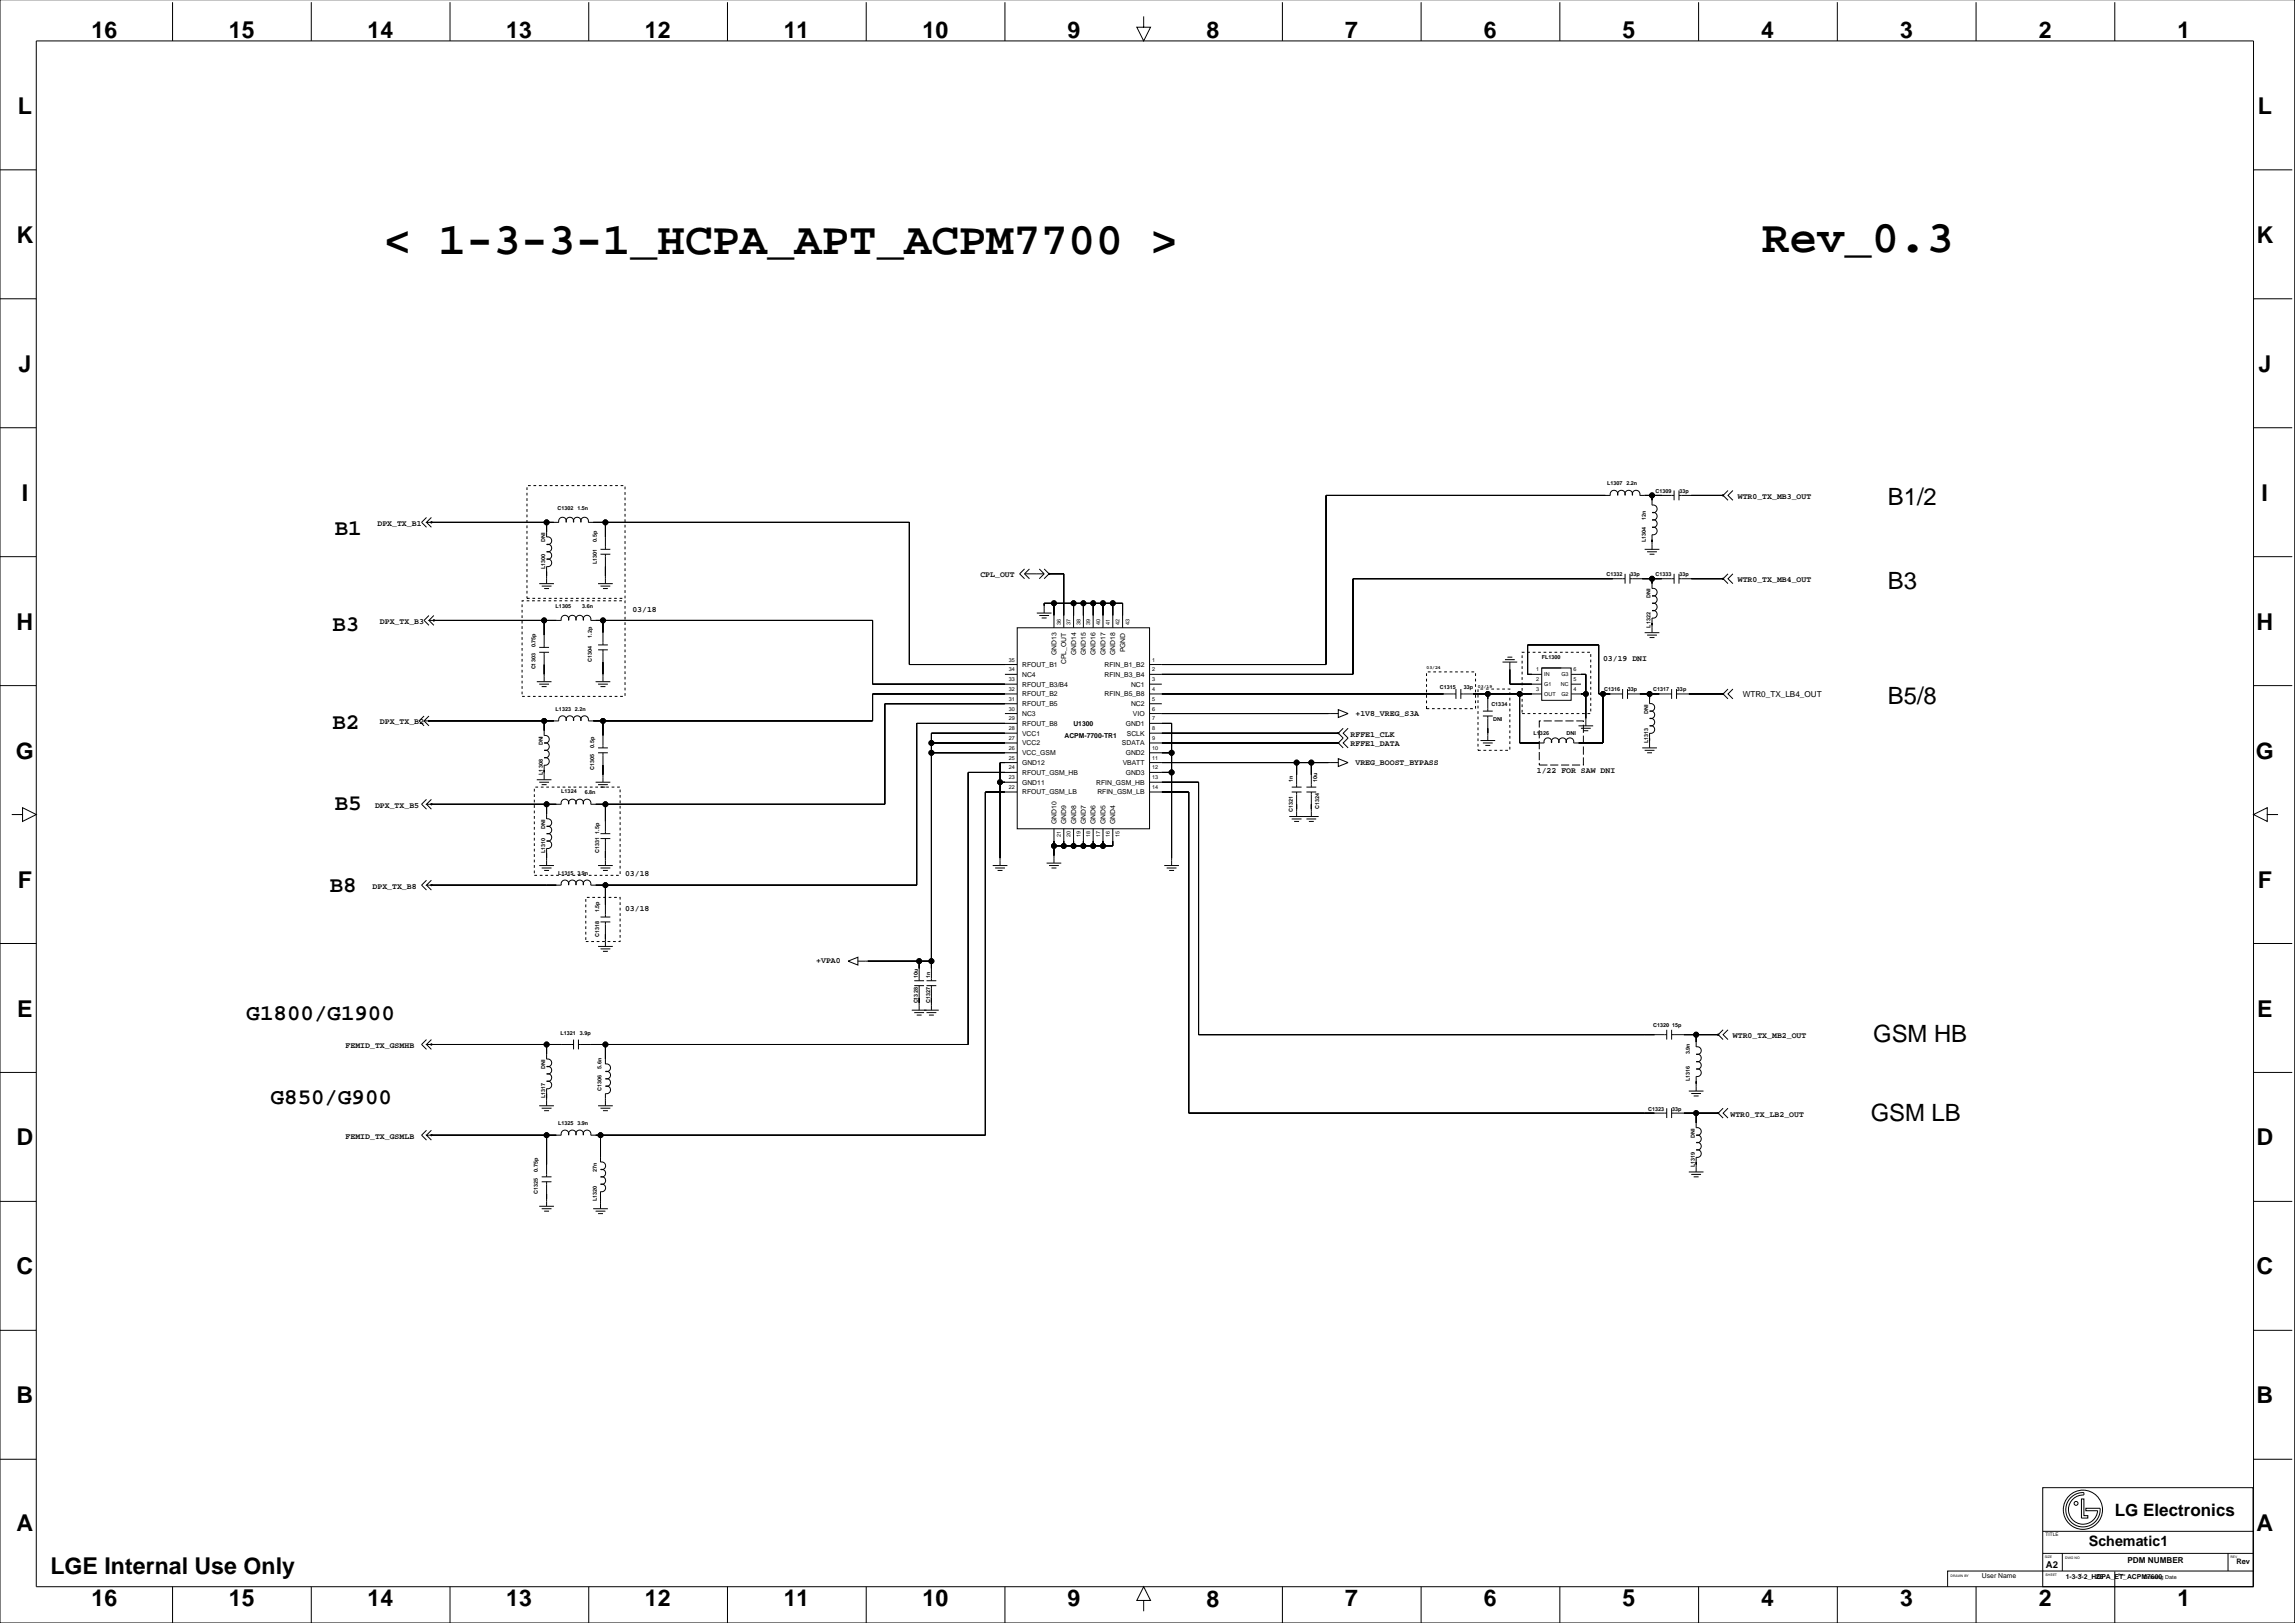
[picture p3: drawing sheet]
<svg xmlns="http://www.w3.org/2000/svg" width="1189mm" height="841mm" viewBox="0 0 1189 841" stroke-linecap="round" stroke-linejoin="round" font-family="sans-serif">
<defs><g id="words">
<g font-size="23.6">
<text x="199" y="131">&lt; 1-3-3-1_HCPA_APT_ACPM7700 &gt;</text>
<text x="913" y="131">Rev_0.3</text>
</g>
<g font-size="12.3">
<text x="978" y="262">B1/2</text>
<text x="978" y="305">B3</text>
<text x="978" y="365">B5/8</text>
<text x="970" y="540">GSM HB</text>
<text x="969" y="580">GSM LB</text>
</g>
<g font-size="12">
<text x="47" y="20">16</text>
<text x="119" y="20">15</text>
<text x="190" y="20">14</text>
<text x="262" y="20">13</text>
<text x="334" y="20">12</text>
<text x="406" y="20">11</text>
<text x="478" y="20">10</text>
<text x="553" y="20">9</text>
<text x="625" y="20">8</text>
<text x="697" y="20">7</text>
<text x="769" y="20">6</text>
<text x="841" y="20">5</text>
<text x="912" y="20">4</text>
<text x="984" y="20">3</text>
<text x="1056" y="20">2</text>
<text x="1128" y="20">1</text>
<text x="9" y="59">L</text>
<text x="1170" y="59">L</text>
<text x="9" y="126">K</text>
<text x="1169" y="126">K</text>
<text x="10" y="193">J</text>
<text x="1170" y="193">J</text>
<text x="11" y="259">I</text>
<text x="1172" y="259">I</text>
<text x="9" y="326">H</text>
<text x="1169" y="326">H</text>
<text x="8" y="393">G</text>
<text x="1169" y="393">G</text>
<text x="9" y="460">F</text>
<text x="1170" y="460">F</text>
<text x="9" y="527">E</text>
<text x="1169" y="527">E</text>
<text x="9" y="593">D</text>
<text x="1169" y="593">D</text>
<text x="9" y="660">C</text>
<text x="1169" y="660">C</text>
<text x="9" y="727">B</text>
<text x="1169" y="727">B</text>
<text x="9" y="793">A</text>
<text x="1169" y="793">A</text>
<text x="26" y="815">LGE Internal Use Only</text>
<text x="47" y="832">16</text>
<text x="119" y="832">15</text>
<text x="190" y="832">14</text>
<text x="262" y="832">13</text>
<text x="334" y="832">12</text>
<text x="406" y="832">11</text>
<text x="478" y="832">10</text>
<text x="553" y="832">9</text>
<text x="625" y="832">8</text>
<text x="697" y="832">7</text>
<text x="769" y="832">6</text>
<text x="841" y="832">5</text>
<text x="912" y="832">4</text>
<text x="984" y="832">3</text>
<text x="1056" y="832">2</text>
<text x="1128" y="832">1</text>
</g>
<g font-size="11.6">
<text x="173" y="277">B1</text>
<text x="172" y="327">B3</text>
<text x="172" y="377">B2</text>
<text x="173" y="419">B5</text>
<text x="171" y="462">B8</text>
<text x="128" y="529">G1800/G1900</text>
<text x="140" y="572">G850/G900</text>
</g>
<text font-size="8.8" x="1096" y="785">LG Electronics</text>
<text font-size="7.4" x="1082" y="801">Schematic1</text>
<text font-size="4.9" x="1060" y="812">A2</text>
<g font-size="4.2">
<text x="900" y="258">WTR0_TX_MB3_OUT</text>
<text x="196" y="272">DPX_TX_B1</text>
<text x="508" y="299">CPL_OUT</text>
<text x="900" y="302">WTR0_TX_MB4_OUT</text>
<text x="328" y="317">03/18</text>
<text x="197" y="323">DPX_TX_B3</text>
<text x="830" y="342">03/19 DNI</text>
<text x="903" y="361">WTR0_TX_LB4_OUT</text>
<text x="702" y="371">+1V8_VREG_S3A</text>
<text x="197" y="375">DPX_TX_B2</text>
<text x="700" y="382">RFFE1_CLK</text>
<text x="700" y="387">RFFE1_DATA</text>
<text x="702" y="396">VREG_BOOST_BYPASS</text>
<text x="796" y="401">1/22 FOR SAW DNI</text>
<text x="194" y="418">DPX_TX_B5</text>
<text x="324" y="454">03/18</text>
<text x="193" y="460">DPX_TX_B8</text>
<text x="324" y="472">03/18</text>
<text x="423" y="499">+VPA0</text>
<text x="898" y="538">WTR0_TX_MB2_OUT</text>
<text x="179" y="543">FEMID_TX_GSMHB</text>
<text x="896" y="578">WTR0_TX_LB2_OUT</text>
<text x="179" y="590">FEMID_TX_GSMLB</text>
<text x="1102" y="810">PDM NUMBER</text>
</g>
<text font-size="3.9" x="1158" y="810">Rev</text>
<g font-size="3.5">
<text x="547" y="339" transform="rotate(-90 547 339)">GND13</text>
<text x="557" y="339" transform="rotate(-90 557 339)">GND14</text>
<text x="562" y="339" transform="rotate(-90 562 339)">GND15</text>
<text x="568" y="339" transform="rotate(-90 568 339)">GND16</text>
<text x="573" y="339" transform="rotate(-90 573 339)">GND17</text>
<text x="578" y="339" transform="rotate(-90 578 339)">GND18</text>
<text x="583" y="338" transform="rotate(-90 583 338)">PGND</text>
<text x="529" y="345">RFOUT_B1</text>
<text x="552" y="344" transform="rotate(-90 552 344)">CPL_OUT</text>
<text x="572" y="345">RFIN_B1_B2</text>
<text x="529" y="351">NC4</text>
<text x="572" y="351">RFIN_B3_B4</text>
<text x="529" y="356">RFOUT_B3/B4</text>
<text x="586" y="356">NC1</text>
<text x="529" y="361">RFOUT_B2</text>
<text x="529" y="366">RFOUT_B5</text>
<text x="572" y="361">RFIN_B5_B8</text>
<text x="586" y="366">NC2</text>
<text x="529" y="371">NC3</text>
<text x="587" y="371">VIO</text>
<text x="529" y="376">RFOUT_B8</text>
<text x="556" y="376">U1300</text>
<text x="583" y="376">GND1</text>
<text x="529" y="381">VCC1</text>
<text x="551" y="382">ACPM-7700-TR1</text>
<text x="584" y="381">SCLK</text>
<text x="529" y="386">VCC2</text>
<text x="581" y="386">SDATA</text>
<text x="529" y="391">VCC_GSM</text>
<text x="583" y="391">GND2</text>
<text x="529" y="401">RFOUT_GSM_HB</text>
<text x="529" y="396">GND12</text>
<text x="582" y="396">VBATT</text>
<text x="583" y="401">GND3</text>
<text x="529" y="406">GND11</text>
<text x="568" y="406">RFIN_GSM_HB</text>
<text x="529" y="412">RFOUT_GSM_LB</text>
<text x="568" y="412">RFIN_GSM_LB</text>
<text x="547" y="427" transform="rotate(-90 547 427)">GND10</text>
<text x="552" y="427" transform="rotate(-90 552 427)">GND9</text>
<text x="557" y="427" transform="rotate(-90 557 427)">GND8</text>
<text x="562" y="427" transform="rotate(-90 562 427)">GND7</text>
<text x="568" y="427" transform="rotate(-90 568 427)">GND6</text>
<text x="573" y="427" transform="rotate(-90 573 427)">GND5</text>
<text x="578" y="427" transform="rotate(-90 578 427)">GND4</text>
<text x="1027" y="818">User Name</text>
<text x="1070" y="818">1-3-3-2_HCPA_ET_ACPM7600</text>
<text x="1086" y="818">26</text>
</g>
<g font-size="2.8">
<text x="833" y="251">L1307</text>
<text x="843" y="251">2.2n</text>
<text x="858" y="255">C1309</text>
<text x="870" y="255">33p</text>
<text x="289" y="264">C1302</text>
<text x="299" y="264">1.5n</text>
<text x="853" y="269" transform="rotate(-90 853 269)">12n</text>
<text x="282" y="281" transform="rotate(-90 282 281)">DNI</text>
<text x="309" y="281" transform="rotate(-90 309 281)">0.5p</text>
<text x="853" y="281" transform="rotate(-90 853 281)">L1304</text>
<text x="309" y="292" transform="rotate(-90 309 292)">L1301</text>
<text x="282" y="295" transform="rotate(-90 282 295)">L1300</text>
<text x="832" y="298">C1332</text>
<text x="845" y="298">33p</text>
<text x="858" y="298">C1333</text>
<text x="870" y="298">33p</text>
<text x="855" y="310" transform="rotate(-90 855 310)">DNI</text>
<text x="288" y="315">L1305</text>
<text x="302" y="315">3.6n</text>
<text x="550" y="324" transform="rotate(-90 550 324)">36</text>
<text x="555" y="324" transform="rotate(-90 555 324)">37</text>
<text x="560" y="324" transform="rotate(-90 560 324)">38</text>
<text x="565" y="324" transform="rotate(-90 565 324)">39</text>
<text x="570" y="324" transform="rotate(-90 570 324)">40</text>
<text x="575" y="324" transform="rotate(-90 575 324)">41</text>
<text x="580" y="324" transform="rotate(-90 580 324)">42</text>
<text x="585" y="324" transform="rotate(-90 585 324)">43</text>
<text x="855" y="325" transform="rotate(-90 855 325)">L1322</text>
<text x="277" y="335" transform="rotate(-90 277 335)">0.75p</text>
<text x="307" y="330" transform="rotate(-90 307 330)">1.2p</text>
<text x="799" y="341">FL1300</text>
<text x="277" y="347" transform="rotate(-90 277 347)">C1303</text>
<text x="307" y="343" transform="rotate(-90 307 343)">C1304</text>
<text x="523" y="343">35</text>
<text x="523" y="348">34</text>
<text x="597" y="348">2</text>
<text x="597" y="343">1</text>
<text x="796" y="348">1</text>
<text x="815" y="348">6</text>
<text x="523" y="353">33</text>
<text x="597" y="353">3</text>
<text x="796" y="353">2</text>
<text x="800" y="350">IN</text>
<text x="809" y="350">G3</text>
<text x="815" y="353">5</text>
<text x="523" y="358">32</text>
<text x="597" y="358">4</text>
<text x="746" y="357">C1315</text>
<text x="758" y="357">33p</text>
<text x="796" y="358">3</text>
<text x="800" y="355">G1</text>
<text x="809" y="355">NC</text>
<text x="815" y="358">4</text>
<text x="831" y="358">C1316</text>
<text x="843" y="358">33p</text>
<text x="856" y="358">C1317</text>
<text x="869" y="358">33p</text>
<text x="523" y="363">31</text>
<text x="597" y="363">5</text>
<text x="773" y="366">C1334</text>
<text x="800" y="360">OUT</text>
<text x="809" y="360">G2</text>
<text x="288" y="368">L1323 2.2n</text>
<text x="523" y="368">30</text>
<text x="597" y="368">6</text>
<text x="854" y="370" transform="rotate(-90 854 370)">DNI</text>
<text x="523" y="373">29</text>
<text x="597" y="373">7</text>
<text x="773" y="373">DNI</text>
<text x="523" y="383">27</text>
<text x="523" y="378">28</text>
<text x="597" y="383">9</text>
<text x="597" y="378">8</text>
<text x="794" y="381">L1326</text>
<text x="812" y="381">DNI</text>
<text x="281" y="386" transform="rotate(-90 281 386)">DNI</text>
<text x="308" y="387" transform="rotate(-90 308 387)">0.5p</text>
<text x="523" y="388">26</text>
<text x="597" y="388">10</text>
<text x="854" y="385" transform="rotate(-90 854 385)">L1313</text>
<text x="523" y="393">25</text>
<text x="597" y="393">11</text>
<text x="281" y="401" transform="rotate(-90 281 401)">L1308</text>
<text x="308" y="399" transform="rotate(-90 308 399)">C1305</text>
<text x="523" y="399">24</text>
<text x="597" y="399">12</text>
<text x="523" y="404">23</text>
<text x="597" y="404">13</text>
<text x="670" y="405" transform="rotate(-90 670 405)">1n</text>
<text x="682" y="405" transform="rotate(-90 682 405)">10u</text>
<text x="291" y="411">L1324</text>
<text x="303" y="411">6.8n</text>
<text x="523" y="409">22</text>
<text x="597" y="409">14</text>
<text x="683" y="419" transform="rotate(-90 683 419)">C1324</text>
<text x="670" y="420" transform="rotate(-90 670 420)">C1321</text>
<text x="282" y="429" transform="rotate(-90 282 429)">DNI</text>
<text x="550" y="434" transform="rotate(-90 550 434)">21</text>
<text x="555" y="434" transform="rotate(-90 555 434)">20</text>
<text x="560" y="434" transform="rotate(-90 560 434)">19</text>
<text x="565" y="434" transform="rotate(-90 565 434)">18</text>
<text x="570" y="434" transform="rotate(-90 570 434)">17</text>
<text x="575" y="434" transform="rotate(-90 575 434)">16</text>
<text x="580" y="434" transform="rotate(-90 580 434)">15</text>
<text x="282" y="442" transform="rotate(-90 282 442)">L1310</text>
<text x="310" y="442" transform="rotate(-90 310 442)">C1331 1.5p</text>
<text x="289" y="453">L1315</text>
<text x="299" y="453">3.9n</text>
<text x="310" y="472" transform="rotate(-90 310 472)">1.5p</text>
<text x="310" y="485" transform="rotate(-90 310 485)">C1318</text>
<text x="475" y="507" transform="rotate(-90 475 507)">10u</text>
<text x="482" y="507" transform="rotate(-90 482 507)">1n</text>
<text x="475" y="520" transform="rotate(-90 475 520)">C1328</text>
<text x="482" y="519" transform="rotate(-90 482 519)">C1327</text>
<text x="856" y="532">C1320 15p</text>
<text x="290" y="536">L1321 3.9p</text>
<text x="875" y="546" transform="rotate(-90 875 546)">3.9n</text>
<text x="282" y="554" transform="rotate(-90 282 554)">DNI</text>
<text x="312" y="554" transform="rotate(-90 312 554)">5.6n</text>
<text x="875" y="560" transform="rotate(-90 875 560)">L1316</text>
<text x="282" y="569" transform="rotate(-90 282 569)">L1317</text>
<text x="312" y="565" transform="rotate(-90 312 565)">C1306</text>
<text x="854" y="575">C1323</text>
<text x="866" y="575">33p</text>
<text x="289" y="583">L1325 3.9n</text>
<text x="878" y="589" transform="rotate(-90 878 589)">DNI</text>
<text x="878" y="605" transform="rotate(-90 878 605)">L1319</text>
<text x="279" y="607" transform="rotate(-90 279 607)">0.75p</text>
<text x="309" y="607" transform="rotate(-90 309 607)">27n</text>
<text x="279" y="618" transform="rotate(-90 279 618)">C1325</text>
<text x="309" y="622" transform="rotate(-90 309 622)">L1320</text>
<text x="1110" y="818">Drawing Date</text>
</g>
<g font-size="2.5">
<text x="739" y="346">03/24</text>
<text x="766" y="356">03/19</text>
<text x="1060" y="796">TITLE</text>
</g>
<g font-size="1.8">
<text x="1059" y="807">SIZE</text>
<text x="1070" y="807">DWG NO</text>
<text x="1155" y="807">REV</text>
<text x="1010" y="817">DRAWN BY</text>
<text x="1060" y="816">SHEET</text>
<text x="1077" y="816">of</text>
<text x="1097" y="816">Date</text>
</g>
</g></defs>
<g fill="none" stroke="#000" stroke-width=".52">
<path d="M0 0v841h1189v-841M89 1v20M161 1v20M233 1v20M305 1v20M377 1v20M449 1v20M521 1v20M592 9v5h4l-4 7-3-7h3M664 1v20M736 1v20M808 1v20"/>
<path d="M880 1v20M952 1v20M1024 1v20M1096 1v20M19 21h1148v801h-1148zM0 88h19M1167 88h20M0 155h19M1167 155h20M0 222h19M1167 222h20M856 257v5a2 2 0 0 1 2 2 2 2 0 0 1-2 1 2 2 0 0 1 2 2 2 2 0 0 1-2 2"/>
<path d="M867 257h-18a2 2 0 0 0-1-3 2 2 0 0 0-2 3 2 2 0 0 0-2-3 2 2 0 0 0-2 3 2 2 0 0 0-2-3 2 2 0 0 0-2 3 2 2 0 0 0-2-3 2 2 0 0 0-2 3h-147v87h-92M867 254v5M870 257h23M870 254v5M893 257h.1M895 254l-2 3 2 2M898 254l-3 3 3 2M221 268l-3 3 3 2M221 271l2 2M223 271h.1M223 268l-2 3h2M283 271v7a2 2 0 0 1 3 2 2 2 0 0 1-3 2 2 2 0 0 1 3 2 2 2 0 0 1-3 2 2 2 0 0 1 3 2 2 2 0 0 1-3 2 2 2 0 0 1 3 2 2 2 0 0 1-3 1v9"/>
<path d="M293 271a2 2 0 0 1 2-3 2 2 0 0 1 2 3 2 2 0 0 1 2-3 2 2 0 0 1 2 3 2 2 0 0 1 2-3 2 2 0 0 1 2 3h166v73h56M293 271a2 2 0 0 0-2-3 2 2 0 0 0-2 3h-66M314 271v14M856 269a2 2 0 0 1 2 2 2 2 0 0 1-2 2 2 2 0 0 1 2 2 2 2 0 0 1-2 2v8M0 288h19M311 285h5M311 287h5M314 287v15M531 297h10M531 295l-3 2 3 3M531 297l2 3M533 295l-2 2"/>
<path d="M538 295l3 2M541 295l2 2-2 3M541 297l-3 3M543 297h.1M543 297h8v28M842 300h-141v49h-106M842 297v5M844 300h23M844 297v5M852 285h8M853 286h5M855 287h2"/>
<path d="M856 300v5a2 2 0 0 1 2 2 2 2 0 0 1-2 2 2 2 0 0 1 2 2 2 2 0 0 1-2 1 2 2 0 0 1 2 2 2 2 0 0 1-2 2 2 2 0 0 1 2 2 2 2 0 0 1-2 2v8M867 297v5M870 300h23M870 297v5M893 300h.1M895 297l-2 3 2 2M898 297l-3 3 3 2M1167 288h20M222 319l-2 2 2 3M225 319l-3 2h3M279 302h8M281 304h5"/>
<path d="M282 305h2M310 302h7M311 304h5M312 305h3M537 318h8M538 319h5M541 318v-6h41v13M546 312v13M556 312v13M561 312v13M566 312v13M571 312v13"/>
<path d="M576 312v13M222 321l3 3M225 321h.1M225 321h66a2 2 0 0 1 2-2 2 2 0 0 1 2 2 2 2 0 0 1 1-2 2 2 0 0 1 2 2 2 2 0 0 1 2-2 2 2 0 0 1 2 2 2 2 0 0 1 2-2 2 2 0 0 1 2 2h146v33h75M279 335h5M279 338h5M282 321v14M282 338v15M310 334h5M310 337h5M312 321v13M312 337v16"/>
<path d="M527 325h68v104h-68zM540 320h2M852 328h8M853 329h5M855 330h2M0 355h19M278 353h8M279 354h5M281 356h2M309 353h7M310 354h5M311 356h3"/>
<path d="M521 349h6M527 359h-75v14h-147a2 2 0 0 0-2-2 2 2 0 0 0-2 2 2 2 0 0 0-2-2 2 2 0 0 0-2 2 2 2 0 0 0-2-2 2 2 0 0 0-2 2M595 354h7M595 359h159M754 357v5M757 359h42M757 357v5M771 359v9M778 343h8M780 342h5M781 340h2M782 343v11h17"/>
<path d="M787 359v26h13a2 2 0 0 1 2-3 2 2 0 0 1 2 3 2 2 0 0 1 2-3 2 2 0 0 1 2 3 2 2 0 0 1 1-3 2 2 0 0 1 2 3 2 2 0 0 1 2-3 2 2 0 0 1 2 3h15v-26M799 346h15v17h-15zM799 349h-8v-15h37v25h13M799 346h10M814 349h8v27M814 354h5M814 359h8M841 357v5M843 359h23M843 357v5M855 359v6a2 2 0 0 1 2 1 2 2 0 0 1-2 2 2 2 0 0 1 2 2 2 2 0 0 1-2 2 2 2 0 0 1 2 2 2 2 0 0 1-2 2 2 2 0 0 1 2 2 2 2 0 0 1-2 2v7M866 357v5"/>
<path d="M868 359h25M868 357v5M893 359h.1M895 357l-2 2 2 3M898 357l-3 2 3 3M1167 355h20M220 371l-3 2 3 3M220 373l2 3M222 373h.1M222 371l-2 2h2M282 373v8a2 2 0 0 1 3 2 2 2 0 0 1-3 2 2 2 0 0 1 3 2 2 2 0 0 1-3 2 2 2 0 0 1 3 2 2 2 0 0 1-3 1 2 2 0 0 1 3 2 2 2 0 0 1-3 2v8M293 373a2 2 0 0 0-2-2 2 2 0 0 0-2 2h-67"/>
<path d="M312 373v14M521 370h6M527 365h-69v52h-152a2 2 0 0 0-2-3 2 2 0 0 0-2 3 2 2 0 0 0-2-3 2 2 0 0 0-2 3 2 2 0 0 0-2-3 2 2 0 0 0-1 3 2 2 0 0 0-2-3 2 2 0 0 0-2 3h-68M527 375h-52v83h-169a2 2 0 0 0-2-2 2 2 0 0 0-2 2 2 2 0 0 0-2-2 2 2 0 0 0-2 2 2 2 0 0 0-2-2 2 2 0 0 0-1 2 2 2 0 0 0-2-2 2 2 0 0 0-2 2h-68M527 380h-45v128M595 375h12v73M595 370h98M595 365h7M595 380h98M693 380h.1M693 368l5 2-5 2zM696 377l-3 3 3 2-3 3 3 2"/>
<path d="M698 377l-2 3 2 2-2 3 2 2M768 371h5M768 368h5M771 371v13M818 376h7M819 377h5M820 378h3M310 387h5M310 390h5M312 390v15M422 399h.1M482 385h45"/>
<path d="M482 390h45M527 395h-9v53M595 385h98M595 390h12M595 395h98M672 395v13M679 395v13M693 385h.1M693 393l5 2-5 2zM767 384h8M768 385h5M769 386h3"/>
<path d="M851 387h7M852 389h5M853 390h3M221 414l-3 3 3 2M221 417l2 2M223 417h.1M223 414l-2 3h2M278 404h8M279 405h5M281 406h2M283 417v7a2 2 0 0 1 3 2 2 2 0 0 1-3 2 2 2 0 0 1 3 2 2 2 0 0 1-3 2 2 2 0 0 1 3 2 2 2 0 0 1-3 2 2 2 0 0 1 3 2 2 2 0 0 1-3 1v9M309 405h7"/>
<path d="M310 406h5M311 408h3M314 417v15M518 405h9M527 410h-17v178h-204a2 2 0 0 0-2-3 2 2 0 0 0-2 3 2 2 0 0 0-2-3 2 2 0 0 0-2 3 2 2 0 0 0-2-3 2 2 0 0 0-1 3 2 2 0 0 0-2-3 2 2 0 0 0-2 3h-68M527 400h-25v141h-202M595 405h26v131h242M595 410h21v167h247M595 400h12M669 408h5M669 410h5M672 410v13"/>
<path d="M677 408h5M677 410h5M679 410v13M6 422h6v-4l7 4-7 3v-3M311 432h5M311 434h5M314 434v14M546 429v18M551 429v9M556 429v9M561 429v9M566 429v9"/>
<path d="M571 429v9M576 429v9h-30M668 423h15M669 424h5M670 425h3M677 424h5M678 425h3M1174 422v-4l-7 4 7 3v-3h6M221 456l-3 2 3 3M221 458l2 3M223 458h.1M223 456l-2 2h2"/>
<path d="M279 448h8M281 450h5M282 451h2M310 448h7M311 450h5M312 451h3M314 458v17M514 448h8M516 450h5M517 451h2M542 447h8M543 448h6"/>
<path d="M545 450h2M603 448h8M604 450h5M606 451h2M311 475h5M311 478h5M314 478v12M0 489h19M310 490h7M311 491h5M312 493h3M439 498l5-2v4z"/>
<path d="M444 498h38M458 498h.1M476 498v10M1167 489h20M474 508h5M474 511h5M476 511v12M480 508h5M480 511h5M482 511v12M221 538l-3 3 3 3M223 538l-2 3"/>
<path d="M297 538v6M300 538v6M472 523h14M474 525h5M475 526h2M480 525h5M481 526h3M863 533v5M866 536h24M866 533v5M879 536v6a2 2 0 0 1 2 2 2 2 0 0 1-2 2M890 536h.1"/>
<path d="M893 533l-3 3 3 2M895 533l-2 3 2 2M0 555h19M223 541h.1M223 541h-2l2 3M223 541h74M283 541v8a2 2 0 0 1 3 2 2 2 0 0 1-3 1 2 2 0 0 1 3 2 2 2 0 0 1-3 2 2 2 0 0 1 3 2 2 2 0 0 1-3 2 2 2 0 0 1 3 2 2 2 0 0 1-3 2v9M314 541v10a2 2 0 0 1 2 2 2 2 0 0 1-2 2 2 2 0 0 1 2 2 2 2 0 0 1-2 2 2 2 0 0 1 2 2 2 2 0 0 1-2 2 2 2 0 0 1 2 2 2 2 0 0 1-2 1v7M879 546a2 2 0 0 1 2 2 2 2 0 0 1-2 2 2 2 0 0 1 2 2 2 2 0 0 1-2 2 2 2 0 0 1 2 2 2 2 0 0 1-2 2v7M1167 555h20M279 573h8M281 574h5"/>
<path d="M282 575h2M310 573h7M311 574h5M312 575h3M314 569h.1M863 574v5M866 574v5M866 577h24M875 565h7M876 566h5M877 568h3M879 577v7a2 2 0 0 1 2 2 2 2 0 0 1-2 2 2 2 0 0 1 2 2 2 2 0 0 1-2 2 2 2 0 0 1 2 2 2 2 0 0 1-2 2 2 2 0 0 1 2 2 2 2 0 0 1-2 1v8"/>
<path d="M890 577h.1M893 574l-3 3 3 2M895 574l-2 3 2 2M221 585l-3 3 3 3M223 588h.1M223 588h-2l2 3M223 585l-2 3M283 588v22M311 588v14a2 2 0 0 1 3 2 2 2 0 0 1-3 2 2 2 0 0 1 3 2 2 2 0 0 1-3 2 2 2 0 0 1 3 1 2 2 0 0 1-3 2 2 2 0 0 1 3 2 2 2 0 0 1-3 2v9M281 610h5M281 612h5M283 612v13"/>
<path d="M875 607h7M876 608h5M877 610h3M0 622h19M279 625h8M281 626h5M282 627h2M307 626h8M309 627h5M310 629h2M1167 622h20M0 689h19"/>
<path d="M1167 689h20M0 756h19M1167 756h20M1058 771h109v51h-109zM1078 776h2v9h2v1h-4zM1079 774a8 8 0 0 0-7 8 8 8 0 0 0 7 7 8 8 0 0 0 8-7M1079 773a9 9 0 0 0-9 9 9 9 0 0 0 9 9 9 9 0 0 0 9-10h-7v2h6M1080 773v1M1058 793h109M1058 814h109M1058 805h109M1058 814h-49v8"/>
<path d="M1068 805v9M1096 814v27M1154 805v9M89 822v19M161 822v19M233 822v19M305 822v19M377 822v19M449 822v19M521 822v19M592 829h4l-4-7-3 7h3v6M664 822v19"/>
<path d="M736 822v19M808 822v19M880 822v19M952 822v19M1024 822v19"/>
<circle cx="856" cy="257" r="1.3"/>
<circle cx="893" cy="257" r=".3"/>
<circle cx="223" cy="271" r=".3"/>
<circle cx="283" cy="271" r="1.3"/>
<circle cx="314" cy="271" r="1.3"/>
<circle cx="543" cy="297" r=".3"/>
<circle cx="856" cy="300" r="1.3"/>
<circle cx="893" cy="300" r=".3"/>
<circle cx="546" cy="312" r="1.3"/>
<circle cx="556" cy="312" r="1.3"/>
<circle cx="561" cy="312" r="1.3"/>
<circle cx="566" cy="312" r="1.3"/>
<circle cx="571" cy="312" r="1.3"/>
<circle cx="576" cy="312" r="1.3"/>
<circle cx="225" cy="321" r=".3"/>
<circle cx="282" cy="321" r="1.3"/>
<circle cx="312" cy="321" r="1.3"/>
<circle cx="771" cy="359" r="1.3"/>
<circle cx="787" cy="359" r="1.3"/>
<circle cx="822" cy="359" r="1.3"/>
<circle cx="830" cy="359" r="1.3"/>
<circle cx="855" cy="359" r="1.3"/>
<circle cx="893" cy="359" r=".3"/>
<circle cx="222" cy="373" r=".3"/>
<circle cx="282" cy="373" r="1.3"/>
<circle cx="312" cy="373" r="1.3"/>
<circle cx="693" cy="380" r=".3"/>
<circle cx="482" cy="385" r="1.3"/>
<circle cx="482" cy="390" r="1.3"/>
<circle cx="607" cy="390" r="1.3"/>
<circle cx="672" cy="395" r="1.3"/>
<circle cx="679" cy="395" r="1.3"/>
<circle cx="693" cy="385" r=".3"/>
<circle cx="223" cy="417" r=".3"/>
<circle cx="283" cy="417" r="1.3"/>
<circle cx="314" cy="417" r="1.3"/>
<circle cx="518" cy="405" r="1.3"/>
<circle cx="607" cy="400" r="1.3"/>
<circle cx="546" cy="438" r="1.3"/>
<circle cx="551" cy="438" r="1.3"/>
<circle cx="556" cy="438" r="1.3"/>
<circle cx="561" cy="438" r="1.3"/>
<circle cx="566" cy="438" r="1.3"/>
<circle cx="571" cy="438" r="1.3"/>
<circle cx="223" cy="458" r=".3"/>
<circle cx="314" cy="458" r="1.3"/>
<circle cx="476" cy="498" r="1.3"/>
<circle cx="482" cy="498" r="1.3"/>
<circle cx="879" cy="536" r="1.3"/>
<circle cx="890" cy="536" r=".3"/>
<circle cx="223" cy="541" r=".3"/>
<circle cx="283" cy="541" r="1.3"/>
<circle cx="314" cy="541" r="1.3"/>
<circle cx="879" cy="577" r="1.3"/>
<circle cx="890" cy="577" r=".3"/>
<circle cx="223" cy="588" r=".3"/>
<circle cx="283" cy="588" r="1.3"/>
<circle cx="311" cy="588" r="1.3"/>
<circle cx="1075" cy="779" r="1"/>
<circle cx="1079" cy="782" r="10"/>
</g>
<g fill="#000" stroke="#000" stroke-width=".52">
<path d="M687 257v87z" fill-rule="evenodd"/>
<path d="M687 257h145z" fill-rule="evenodd"/>
<path d="M856 257v2z" fill-rule="evenodd"/>
<path d="M852 257h4z" fill-rule="evenodd"/>
<path d="M856 257h5z" fill-rule="evenodd"/>
<path d="M876 257h17z" fill-rule="evenodd"/>
<path d="M223 271h60z" fill-rule="evenodd"/>
<path d="M283 271v5z" fill-rule="evenodd"/>
<path d="M283 271h4z" fill-rule="evenodd"/>
<path d="M314 271v7z" fill-rule="evenodd"/>
<path d="M307 271h7z" fill-rule="evenodd"/>
<path d="M471 271v73z" fill-rule="evenodd"/>
<path d="M314 271h157z" fill-rule="evenodd"/>
<path d="M856 279v2z" fill-rule="evenodd"/>
<path d="M283 296v3z" fill-rule="evenodd"/>
<path d="M314 293v6z" fill-rule="evenodd"/>
<path d="M551 297v22z" fill-rule="evenodd"/>
<path d="M543 297h8z" fill-rule="evenodd"/>
<path d="M701 300v49z" fill-rule="evenodd"/>
<path d="M701 300h134z" fill-rule="evenodd"/>
<path d="M856 300v2z" fill-rule="evenodd"/>
<path d="M851 300h5z" fill-rule="evenodd"/>
<path d="M856 300h5z" fill-rule="evenodd"/>
<path d="M876 300h17z" fill-rule="evenodd"/>
<path d="M541 312v2z" fill-rule="evenodd"/>
<path d="M546 312v7z" fill-rule="evenodd"/>
<path d="M541 312h5z" fill-rule="evenodd"/>
<path d="M556 312v7z" fill-rule="evenodd"/>
<path d="M546 312h10z" fill-rule="evenodd"/>
<path d="M561 312v7z" fill-rule="evenodd"/>
<path d="M556 312h5z" fill-rule="evenodd"/>
<path d="M566 312v7z" fill-rule="evenodd"/>
<path d="M561 312h5z" fill-rule="evenodd"/>
<path d="M571 312v7z" fill-rule="evenodd"/>
<path d="M566 312h5z" fill-rule="evenodd"/>
<path d="M576 312v7z" fill-rule="evenodd"/>
<path d="M571 312h5z" fill-rule="evenodd"/>
<path d="M582 312v7z" fill-rule="evenodd"/>
<path d="M576 312h6z" fill-rule="evenodd"/>
<path d="M282 321v8z" fill-rule="evenodd"/>
<path d="M225 321h57z" fill-rule="evenodd"/>
<path d="M282 321h6z" fill-rule="evenodd"/>
<path d="M312 321v7z" fill-rule="evenodd"/>
<path d="M309 321h3z" fill-rule="evenodd"/>
<path d="M452 321v33z" fill-rule="evenodd"/>
<path d="M312 321h140z" fill-rule="evenodd"/>
<path d="M791 334v15z" fill-rule="evenodd"/>
<path d="M828 334v25z" fill-rule="evenodd"/>
<path d="M791 334h37z" fill-rule="evenodd"/>
<path d="M856 323v1z" fill-rule="evenodd"/>
<path d="M282 344v5z" fill-rule="evenodd"/>
<path d="M312 343v6z" fill-rule="evenodd"/>
<path d="M452 359v14z" fill-rule="evenodd"/>
<path d="M452 359h69z" fill-rule="evenodd"/>
<path d="M452 354h69z" fill-rule="evenodd"/>
<path d="M471 344h50z" fill-rule="evenodd"/>
<path d="M602 344h85z" fill-rule="evenodd"/>
<path d="M602 349h99z" fill-rule="evenodd"/>
<path d="M602 359h146z" fill-rule="evenodd"/>
<path d="M763 359h8z" fill-rule="evenodd"/>
<path d="M771 359v3z" fill-rule="evenodd"/>
<path d="M782 347v7z" fill-rule="evenodd"/>
<path d="M787 359v26z" fill-rule="evenodd"/>
<path d="M771 359h16z" fill-rule="evenodd"/>
<path d="M782 354h12z" fill-rule="evenodd"/>
<path d="M791 349h3z" fill-rule="evenodd"/>
<path d="M787 359h7z" fill-rule="evenodd"/>
<path d="M822 359v13z" fill-rule="evenodd"/>
<path d="M819 349h3z" fill-rule="evenodd"/>
<path d="M822 349v10z" fill-rule="evenodd"/>
<path d="M819 359h3z" fill-rule="evenodd"/>
<path d="M830 359v26z" fill-rule="evenodd"/>
<path d="M828 359h2z" fill-rule="evenodd"/>
<path d="M830 359h4z" fill-rule="evenodd"/>
<path d="M855 359v3z" fill-rule="evenodd"/>
<path d="M849 359h6z" fill-rule="evenodd"/>
<path d="M855 359h5z" fill-rule="evenodd"/>
<path d="M875 359h18z" fill-rule="evenodd"/>
<path d="M282 373v5z" fill-rule="evenodd"/>
<path d="M222 373h60z" fill-rule="evenodd"/>
<path d="M282 373h5z" fill-rule="evenodd"/>
<path d="M312 373v8z" fill-rule="evenodd"/>
<path d="M307 373h5z" fill-rule="evenodd"/>
<path d="M312 373h140z" fill-rule="evenodd"/>
<path d="M458 365v52z" fill-rule="evenodd"/>
<path d="M475 375v83z" fill-rule="evenodd"/>
<path d="M482 380v5z" fill-rule="evenodd"/>
<path d="M458 365h63z" fill-rule="evenodd"/>
<path d="M475 375h46z" fill-rule="evenodd"/>
<path d="M482 380h39z" fill-rule="evenodd"/>
<path d="M602 375h5z" fill-rule="evenodd"/>
<path d="M607 375v15z" fill-rule="evenodd"/>
<path d="M602 370h86z" fill-rule="evenodd"/>
<path d="M602 380h91z" fill-rule="evenodd"/>
<path d="M771 377v3z" fill-rule="evenodd"/>
<path d="M282 399v1z" fill-rule="evenodd"/>
<path d="M312 396v5z" fill-rule="evenodd"/>
<path d="M482 390v108z" fill-rule="evenodd"/>
<path d="M482 385v5z" fill-rule="evenodd"/>
<path d="M518 395v10z" fill-rule="evenodd"/>
<path d="M518 395h3z" fill-rule="evenodd"/>
<path d="M482 390h39z" fill-rule="evenodd"/>
<path d="M482 385h39z" fill-rule="evenodd"/>
<path d="M602 390h5z" fill-rule="evenodd"/>
<path d="M607 390v10z" fill-rule="evenodd"/>
<path d="M602 395h70z" fill-rule="evenodd"/>
<path d="M672 395v6z" fill-rule="evenodd"/>
<path d="M672 395h7z" fill-rule="evenodd"/>
<path d="M679 395v6z" fill-rule="evenodd"/>
<path d="M679 395h9z" fill-rule="evenodd"/>
<path d="M602 385h91z" fill-rule="evenodd"/>
<path d="M787 385h10z" fill-rule="evenodd"/>
<path d="M818 385h12z" fill-rule="evenodd"/>
<path d="M855 382v2z" fill-rule="evenodd"/>
<path d="M283 417v5z" fill-rule="evenodd"/>
<path d="M223 417h60z" fill-rule="evenodd"/>
<path d="M283 417h5z" fill-rule="evenodd"/>
<path d="M309 417h5z" fill-rule="evenodd"/>
<path d="M314 417v8z" fill-rule="evenodd"/>
<path d="M314 417h144z" fill-rule="evenodd"/>
<path d="M502 400v141z" fill-rule="evenodd"/>
<path d="M510 410v178z" fill-rule="evenodd"/>
<path d="M518 405v40z" fill-rule="evenodd"/>
<path d="M518 405h3z" fill-rule="evenodd"/>
<path d="M510 410h11z" fill-rule="evenodd"/>
<path d="M502 400h19z" fill-rule="evenodd"/>
<path d="M602 400h5z" fill-rule="evenodd"/>
<path d="M607 400v45z" fill-rule="evenodd"/>
<path d="M616 410v167z" fill-rule="evenodd"/>
<path d="M602 410h14z" fill-rule="evenodd"/>
<path d="M602 405h19z" fill-rule="evenodd"/>
<path d="M621 405v131z" fill-rule="evenodd"/>
<path d="M672 417v2z" fill-rule="evenodd"/>
<path d="M679 417v2z" fill-rule="evenodd"/>
<path d="M546 438v5z" fill-rule="evenodd"/>
<path d="M546 436v2z" fill-rule="evenodd"/>
<path d="M551 436v2z" fill-rule="evenodd"/>
<path d="M546 438h5z" fill-rule="evenodd"/>
<path d="M556 436v2z" fill-rule="evenodd"/>
<path d="M551 438h5z" fill-rule="evenodd"/>
<path d="M556 438h5z" fill-rule="evenodd"/>
<path d="M561 436v2z" fill-rule="evenodd"/>
<path d="M566 436v2z" fill-rule="evenodd"/>
<path d="M561 438h5z" fill-rule="evenodd"/>
<path d="M566 438h5z" fill-rule="evenodd"/>
<path d="M571 436v2z" fill-rule="evenodd"/>
<path d="M576 436v2z" fill-rule="evenodd"/>
<path d="M571 438h5z" fill-rule="evenodd"/>
<path d="M283 442v3z" fill-rule="evenodd"/>
<path d="M223 458h60z" fill-rule="evenodd"/>
<path d="M283 458h5z" fill-rule="evenodd"/>
<path d="M314 441v4z" fill-rule="evenodd"/>
<path d="M314 458v11z" fill-rule="evenodd"/>
<path d="M309 458h5z" fill-rule="evenodd"/>
<path d="M314 458h161z" fill-rule="evenodd"/>
<path d="M314 484v2z" fill-rule="evenodd"/>
<path d="M449 498h27z" fill-rule="evenodd"/>
<path d="M476 498v4z" fill-rule="evenodd"/>
<path d="M482 498v4z" fill-rule="evenodd"/>
<path d="M476 498h6z" fill-rule="evenodd"/>
<path d="M476 517v2z" fill-rule="evenodd"/>
<path d="M482 517v2z" fill-rule="evenodd"/>
<path d="M621 536h231z" fill-rule="evenodd"/>
<path d="M852 536h5z" fill-rule="evenodd"/>
<path d="M879 536v4z" fill-rule="evenodd"/>
<path d="M872 536h7z" fill-rule="evenodd"/>
<path d="M879 536h11z" fill-rule="evenodd"/>
<path d="M283 541v5z" fill-rule="evenodd"/>
<path d="M223 541h60z" fill-rule="evenodd"/>
<path d="M283 541h8z" fill-rule="evenodd"/>
<path d="M314 541v8z" fill-rule="evenodd"/>
<path d="M306 541h8z" fill-rule="evenodd"/>
<path d="M314 541h188z" fill-rule="evenodd"/>
<path d="M283 566v3z" fill-rule="evenodd"/>
<path d="M616 577h236z" fill-rule="evenodd"/>
<path d="M852 577h5z" fill-rule="evenodd"/>
<path d="M879 560v1z" fill-rule="evenodd"/>
<path d="M879 577v5z" fill-rule="evenodd"/>
<path d="M872 577h7z" fill-rule="evenodd"/>
<path d="M879 577h11z" fill-rule="evenodd"/>
<path d="M283 588v15z" fill-rule="evenodd"/>
<path d="M223 588h60z" fill-rule="evenodd"/>
<path d="M283 588h5z" fill-rule="evenodd"/>
<path d="M311 588v11z" fill-rule="evenodd"/>
<path d="M309 588h2z" fill-rule="evenodd"/>
<path d="M311 588h199z" fill-rule="evenodd"/>
<path d="M283 618v3z" fill-rule="evenodd"/>
<path d="M311 620v2z" fill-rule="evenodd"/>
<path d="M879 602v1z" fill-rule="evenodd"/>
<circle cx="856" cy="257" r="1.3"/>
<circle cx="893" cy="257" r=".3"/>
<circle cx="223" cy="271" r=".3"/>
<circle cx="283" cy="271" r="1.3"/>
<circle cx="314" cy="271" r="1.3"/>
<circle cx="543" cy="297" r=".3"/>
<circle cx="856" cy="300" r="1.3"/>
<circle cx="893" cy="300" r=".3"/>
<circle cx="546" cy="312" r="1.3"/>
<circle cx="556" cy="312" r="1.3"/>
<circle cx="561" cy="312" r="1.3"/>
<circle cx="566" cy="312" r="1.3"/>
<circle cx="571" cy="312" r="1.3"/>
<circle cx="576" cy="312" r="1.3"/>
<circle cx="225" cy="321" r=".3"/>
<circle cx="282" cy="321" r="1.3"/>
<circle cx="312" cy="321" r="1.3"/>
<circle cx="771" cy="359" r="1.3"/>
<circle cx="787" cy="359" r="1.3"/>
<circle cx="822" cy="359" r="1.3"/>
<circle cx="830" cy="359" r="1.3"/>
<circle cx="855" cy="359" r="1.3"/>
<circle cx="893" cy="359" r=".3"/>
<circle cx="222" cy="373" r=".3"/>
<circle cx="282" cy="373" r="1.3"/>
<circle cx="312" cy="373" r="1.3"/>
<circle cx="693" cy="380" r=".3"/>
<circle cx="482" cy="385" r="1.3"/>
<circle cx="482" cy="390" r="1.3"/>
<circle cx="607" cy="390" r="1.3"/>
<circle cx="672" cy="395" r="1.3"/>
<circle cx="679" cy="395" r="1.3"/>
<circle cx="693" cy="385" r=".3"/>
<circle cx="223" cy="417" r=".3"/>
<circle cx="283" cy="417" r="1.3"/>
<circle cx="314" cy="417" r="1.3"/>
<circle cx="518" cy="405" r="1.3"/>
<circle cx="607" cy="400" r="1.3"/>
<circle cx="546" cy="438" r="1.3"/>
<circle cx="551" cy="438" r="1.3"/>
<circle cx="556" cy="438" r="1.3"/>
<circle cx="561" cy="438" r="1.3"/>
<circle cx="566" cy="438" r="1.3"/>
<circle cx="571" cy="438" r="1.3"/>
<circle cx="223" cy="458" r=".3"/>
<circle cx="314" cy="458" r="1.3"/>
<circle cx="476" cy="498" r="1.3"/>
<circle cx="482" cy="498" r="1.3"/>
<circle cx="879" cy="536" r="1.3"/>
<circle cx="890" cy="536" r=".3"/>
<circle cx="223" cy="541" r=".3"/>
<circle cx="283" cy="541" r="1.3"/>
<circle cx="314" cy="541" r="1.3"/>
<circle cx="879" cy="577" r="1.3"/>
<circle cx="890" cy="577" r=".3"/>
<circle cx="223" cy="588" r=".3"/>
<circle cx="283" cy="588" r="1.3"/>
<circle cx="311" cy="588" r="1.3"/>
</g>
<path d="M273 252h51v58h-51zM270 311h54v50h-54zM788 338h36v32h-36zM739 348h25v19h-25zM766 357h16v32h-16zM277 408h44v45h-44zM303 465h18v23h-18z" fill="none" stroke="#000" stroke-width=".52" stroke-dasharray="1.4 1.4" stroke-linecap="butt"/>
<path d="M797 373h23v23h-23z" fill="none" stroke="#000" stroke-width=".52" stroke-dasharray="4.2 1.4" stroke-linecap="butt"/>
<use href="#words"/>
</svg>
